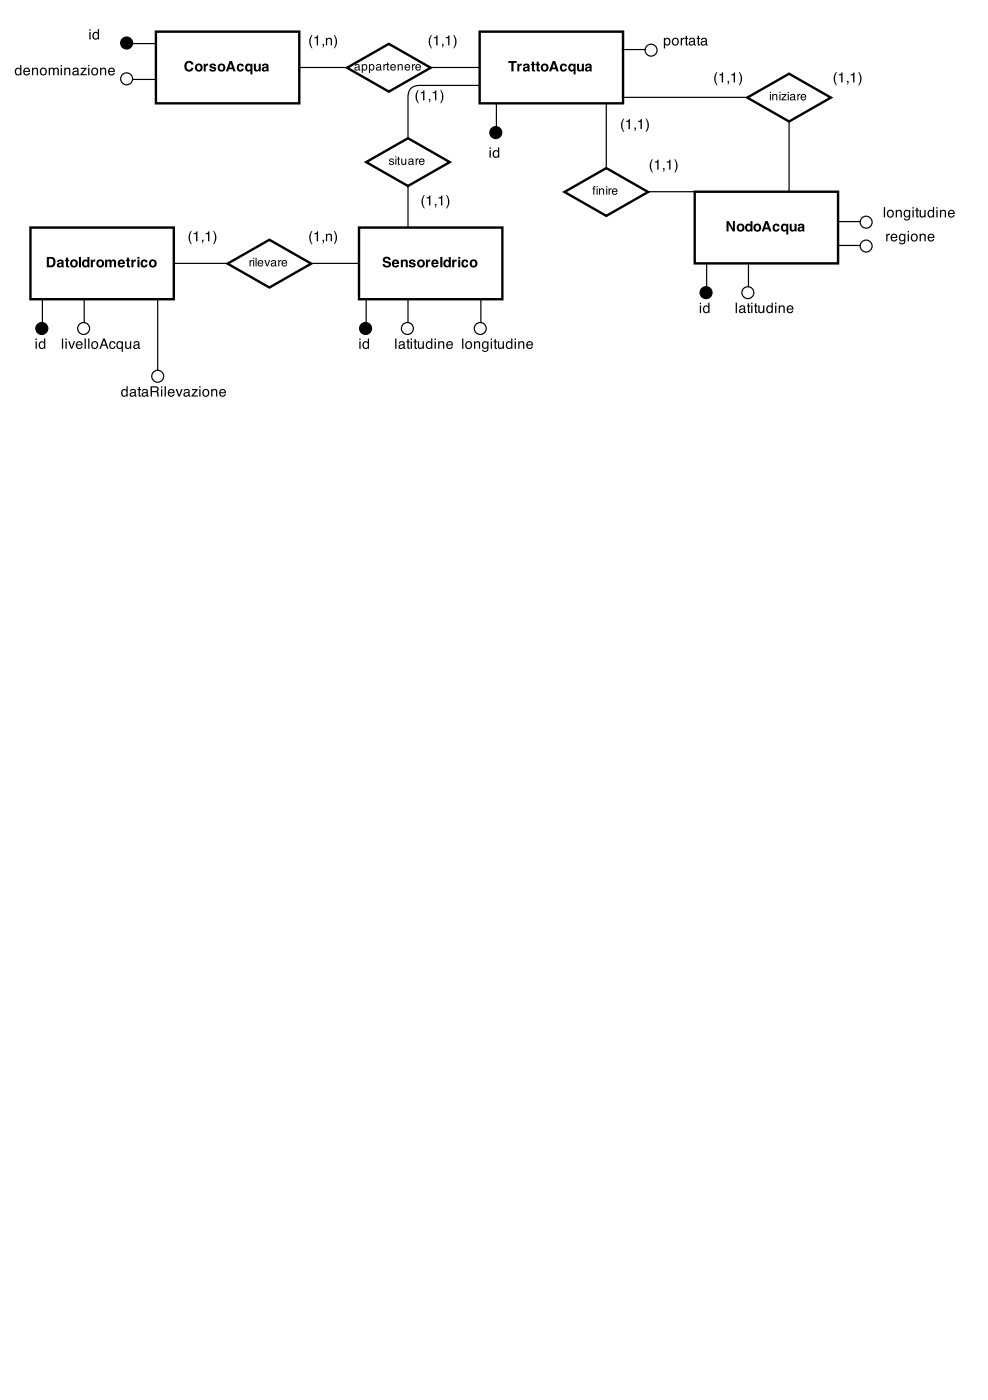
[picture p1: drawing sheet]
<svg xmlns="http://www.w3.org/2000/svg" width="160mm" height="226mm" viewBox="0 0 160 226" stroke-linecap="round" stroke-linejoin="round" font-family="sans-serif">
<path d="M25.2 5.1h23.2v11.6h-23.2z" fill="none" stroke="#000" stroke-width=".39"/>
<path d="M30 10.1a.74 .74 0 0 1 1.3 .3h-.3a.42 .42 0 0 0-.6-.2 .42 .42 0 0 0-.2 .5 .41 .41 0 0 0 .2 .6 .41 .41 0 0 0 .6-.3h.3a.78 .78 0 0 1-1 .5 .78 .78 0 0 1-.5-1zM31.9 10.6a.34 .34 0 0 0 0 .6 .34 .34 0 0 0 .5-.1v-.5l-.2-.1zM31.5 10.9a.66 .66 0 0 1 1.3 0 .66 .66 0 0 1-1.3 0zM32.9 10.3h.4v.2l.4-.2v.3a.33 .33 0 0 0-.4 .4v.5h-.4zM34 10.4l.4-.1a.45 .45 0 0 1 .5 .4h-.3a.2 .2 0 0 0-.2-.2 .2 .2 0 0 0-.2 .2 .63 .63 0 0 1 .7 .6 .62 .62 0 0 1-1.1-.1h.4a.24 .24 0 0 0 .2 .1 .24 .24 0 0 0 .2-.1 .63 .63 0 0 1-.7-.7zM35.6 10.6a.34 .34 0 0 0 0 .6 .34 .34 0 0 0 .5-.1l-.1-.5-.2-.1zM35.2 10.9a.66 .66 0 0 1 1.3 0 .66 .66 0 0 1-1.3 0zM37.3 10.3l-.2 .6h.4zM37.1 9.9h.4l.6 1.6h-.4l-.1-.3h-.6l-.1 .3h-.4zM38.4 10.5l.5-.2a.48 .48 0 0 1 .5 .5l-.3-.1a.34 .34 0 0 0-.5 .1 .34 .34 0 0 0 .1 .5h.3l.1-.2h.3a.61 .61 0 0 1-.8 .4 .61 .61 0 0 1-.2-.9zM40 10.7a.33 .33 0 0 0 0 .4 .33 .33 0 0 0 .5 .1 .34 .34 0 0 0 0-.5 .34 .34 0 0 0-.5 0zM39.8 10.5l.4-.2 .3 .2v-.2h.3v1.7h-.3v-.6a.54 .54 0 0 1-.7 .1 .54 .54 0 0 1-.1-.7zM41.1 10.3h.3v.8l.2 .2 .2-.2v-.8h.4v1.2h-.3l-.1-.1a.44 .44 0 0 1-.5 .1 .44 .44 0 0 1-.2-.4zM42.7 11.1v.2a.23 .23 0 0 0 .3 0 .23 .23 0 0 0 0-.3zM42.5 10.4l.4-.1a.42 .42 0 0 1 .5 .4l.1 .8h-.4v-.1a.42 .42 0 0 1-.5 .2 .42 .42 0 0 1-.2-.6 .42 .42 0 0 1 .5-.2l.2-.1a.2 .2 0 0 0-.2-.2 .2 .2 0 0 0-.2 .2h-.3z" fill-rule="evenodd" fill="#000"/>
<path d="M56.1 11l6.8-3.9 6.8 3.9-6.8 3.8z" fill="#fff"/>
<path d="M56.1 11l6.8-3.9 6.8 3.9-6.8 3.8z" fill="none" stroke="#000" stroke-width=".39"/>
<g fill="#000">
<path d="M2.7 11.2a.42 .42 0 0 0-.1 .6 .42 .42 0 0 0 .6 .1l.1-.3a.35 .35 0 0 0-.5-.5zM2.6 11h.4l.3 .1v-.6h.2v1.7h-.2v-.2a.53 .53 0 0 1-.7 .1 .53 .53 0 0 1-.2-.7zM3.9 11.1a.56 .56 0 0 1 .7-.1 .56 .56 0 0 1 .3 .6h-.9a.35 .35 0 0 0 .2 .4 .35 .35 0 0 0 .4-.2h.2a.59 .59 0 0 1-.8 .4 .59 .59 0 0 1-.2-.9zM4.1 11.2l-.1 .3h.7l-.1-.2a.33 .33 0 0 0-.5-.1zM5.2 11h.2v.1a.43 .43 0 0 1 .5-.1 .43 .43 0 0 1 .3 .4v.8h-.2v-.8a.3 .3 0 0 0-.4-.3 .3 .3 0 0 0-.2 .4v.7h-.2zM6.7 11.2a.42 .42 0 0 0 0 .7 .42 .42 0 0 0 .6 0 .42 .42 0 0 0 0-.6 .42 .42 0 0 0-.6-.1zM6.6 11.1a.59 .59 0 0 1 .8 .1 .59 .59 0 0 1-.1 .8 .59 .59 0 0 1-.8-.1v-.5zM7.9 11h.2v.1a.4 .4 0 0 1 .7 0 .4 .4 0 0 1 .4-.1 .4 .4 0 0 1 .3 .4v.8h-.2v-1l-.2-.1-.3 .2v.9h-.2v-1l-.3-.1-.2 .2v.9h-.2zM9.8 11h.2v1.2h-.2zM9.8 10.5h.2v.2h-.2zM10.4 11h.2v.1a.43 .43 0 0 1 .5-.1 .43 .43 0 0 1 .3 .4v.8h-.2v-.8a.3 .3 0 0 0-.4-.3 .3 .3 0 0 0-.2 .4v.7h-.2zM11.9 11.8v.1a.31 .31 0 0 0 .4 .1 .31 .31 0 0 0 .2-.4zM11.9 11l.3-.1a.39 .39 0 0 1 .5 .4v.7h.1l-.1 .2a.34 .34 0 0 0-.5 0 .37 .37 0 0 1-.5-.3 .37 .37 0 0 1 .4-.4l.4-.1a.28 .28 0 0 0-.3-.3 .28 .28 0 0 0-.3 .2h-.2zM13.1 11h.9v.1l-.7 .9h.7v.2h-1v-.2l.7-.9h-.6zM14.3 11h.2v1.2h-.2zM14.3 10.5h.2v.2h-.2zM15 11.2a.42 .42 0 0 0 0 .7 .42 .42 0 0 0 .6 0 .42 .42 0 0 0 0-.6 .42 .42 0 0 0-.6-.1zM14.9 11.1a.59 .59 0 0 1 .8 .1 .59 .59 0 0 1 0 .8 .59 .59 0 0 1-.9-.1v-.5zM16.2 11h.2v.1a.43 .43 0 0 1 .5-.1 .43 .43 0 0 1 .3 .4v.8h-.2v-.8a.3 .3 0 0 0-.4-.3 .3 .3 0 0 0-.2 .4v.7h-.2zM17.6 11.1a.56 .56 0 0 1 .7-.1 .56 .56 0 0 1 .3 .6h-.9a.35 .35 0 0 0 .3 .4 .35 .35 0 0 0 .4-.2h.2a.59 .59 0 0 1-.9 .4 .59 .59 0 0 1-.2-.9zM17.8 11.2l-.1 .3h.7l-.1-.2a.33 .33 0 0 0-.5-.1z" fill-rule="evenodd"/>
<path d="M14.4 5.2h.3v1.2h-.3zM14.4 4.7h.3v.2h-.3zM15.3 5.4a.42 .42 0 0 0-.1 .6 .42 .42 0 0 0 .5 .1l.1-.3a.35 .35 0 0 0-.4-.5zM15.2 5.2h.4l.2 .1v-.6h.2v1.7h-.2v-.2a.53 .53 0 0 1-.7 .1 .53 .53 0 0 1-.1-.7z" fill-rule="evenodd"/>
<path d="M57.5 11v.1a.26 .26 0 0 0 .3 .2 .26 .26 0 0 0 .2-.4zM57.5 10.4h.4l.2 .1 .1 .7 .1 .2h-.2l-.1-.1a.34 .34 0 0 1-.6 .1 .34 .34 0 0 1 .2-.6l.4-.1a.23 .23 0 0 0-.2-.2 .23 .23 0 0 0-.3 .2h-.1zM58.8 10.6a.36 .36 0 0 0-.1 .4 .36 .36 0 0 0 .5 .2v-.5l-.1-.1zM58.5 10.4h.2v.1a.45 .45 0 0 1 .6 0 .45 .45 0 0 1 .1 .6 .39 .39 0 0 1-.3 .3 .39 .39 0 0 1-.4-.1v.5h-.2zM60 10.6a.36 .36 0 0 0-.2 .4 .36 .36 0 0 0 .5 .2l.1-.5-.1-.1zM59.7 10.4h.1v.1a.45 .45 0 0 1 .7 0 .45 .45 0 0 1 0 .6 .39 .39 0 0 1-.2 .3 .39 .39 0 0 1-.5-.1v.5h-.1zM61 11v.1a.26 .26 0 0 0 .3 .2 .26 .26 0 0 0 .1-.4zM61 10.4h.4l.2 .1v.7l.2 .2h-.2l-.1-.1a.34 .34 0 0 1-.6 .1 .34 .34 0 0 1 .2-.6l.4-.1a.23 .23 0 0 0-.2-.2 .23 .23 0 0 0-.3 .2h-.1zM62 10.4h.2v.2l.3-.2v.1l-.3 .2v.7h-.2zM62.6 10.1h.2v.3h.2v.1h-.2v.7l.2 .1v.1l-.4-.1v-.8h-.1v-.1h.1zM63.2 10.5a.46 .46 0 0 1 .6-.1 .46 .46 0 0 1 .2 .5h-.7a.29 .29 0 0 0 .2 .4 .29 .29 0 0 0 .4-.2h.1a.51 .51 0 0 1-.8 .2 .51 .51 0 0 1 0-.8zM63.4 10.6l-.1 .2h.6l-.2-.3zM64.3 10.4h.2v.1a.36 .36 0 0 1 .4-.1 .36 .36 0 0 1 .3 .3v.7h-.2v-.6a.25 .25 0 0 0-.3-.3 .25 .25 0 0 0-.2 .4v.5h-.2zM65.6 10.5a.46 .46 0 0 1 .5-.1 .46 .46 0 0 1 .3 .5h-.8a.29 .29 0 0 0 .2 .4 .29 .29 0 0 0 .4-.2h.1a.51 .51 0 0 1-.8 .2 .51 .51 0 0 1 .1-.8zM65.7 10.6l-.1 .2h.6l-.2-.3zM66.7 10.4h.1v.2l.3-.2v.1l-.3 .2v.7h-.1zM67.3 10.5a.46 .46 0 0 1 .6-.1 .46 .46 0 0 1 .2 .5h-.7a.29 .29 0 0 0 .2 .4 .29 .29 0 0 0 .3-.2h.2a.51 .51 0 0 1-.8 .2 .51 .51 0 0 1 0-.8zM67.4 10.6v.2h.5l-.1-.3z" fill-rule="evenodd"/>
</g>
<circle cx="20.5" cy="7" r=".97" fill="#000"/>
<g fill="none" stroke="#000" stroke-width=".19">
<path d="M21.4 7.1h3.8"/>
<circle cx="20.5" cy="7" r=".97"/>
</g>
<circle cx="20.5" cy="12.8" r=".97" fill="#fff"/>
<g fill="none" stroke="#000" stroke-width=".19">
<path d="M21.4 12.9h3.8M48.4 10.9h7.7"/>
<circle cx="20.5" cy="12.8" r=".97"/>
</g>
<path d="M77.6 5.1h23.2v11.6h-23.2z" fill="#fff"/>
<path d="M77.6 5.1h23.2v11.6h-23.2z" fill="none" stroke="#000" stroke-width=".39"/>
<g fill="#000">
<path d="M82.2 9.9h1.4v.3h-.5v1.3h-.4v-1.3h-.5zM83.7 10.3h.3v.2l.4-.2v.3a.33 .33 0 0 0-.4 .4v.5h-.3zM85 11.1l-.1 .2a.23 .23 0 0 0 .3 0 .23 .23 0 0 0 .1-.3zM84.7 10.4l.4-.1a.42 .42 0 0 1 .5 .4l.1 .8h-.3l-.1-.1a.42 .42 0 0 1-.5 .2 .42 .42 0 0 1-.2-.6 .42 .42 0 0 1 .5-.2l.2-.1a.2 .2 0 0 0-.2-.2 .2 .2 0 0 0-.2 .2h-.3zM86 10h.4v.3h.2v.3h-.2v.7h.2v.3l-.4-.1-.1-.1-.1-.8h-.1v-.3h.1zM86.8 10h.3v.3h.2v.3h-.2v.7h.2v.3l-.3-.1-.2-.1v-.8h-.2v-.3h.2zM87.9 10.6a.34 .34 0 0 0-.1 .6 .34 .34 0 0 0 .6-.1l-.1-.5-.2-.1zM87.5 10.9a.66 .66 0 0 1 1.3 0 .66 .66 0 0 1-1.3 0zM89.6 10.3l-.2 .6h.4zM89.4 9.9h.4l.6 1.6h-.4l-.1-.3h-.6l-.1 .3h-.4zM90.7 10.5l.4-.2a.48 .48 0 0 1 .6 .5l-.3-.1a.34 .34 0 0 0-.5 .1 .34 .34 0 0 0 .1 .5h.2l.2-.2h.3a.61 .61 0 0 1-.9 .4 .61 .61 0 0 1-.2-.9zM92.3 10.7a.33 .33 0 0 0 0 .4 .33 .33 0 0 0 .4 .1 .34 .34 0 0 0 .1-.5 .34 .34 0 0 0-.5 0zM92.1 10.5l.3-.2 .4 .2v-.2h.3v1.7h-.3v-.6a.54 .54 0 0 1-.7 .1 .54 .54 0 0 1-.2-.7zM93.3 10.3h.4v.8l.2 .2 .2-.2v-.8h.3v1.2h-.3v-.1a.44 .44 0 0 1-.5 .1 .44 .44 0 0 1-.3-.4zM95 11.1l-.1 .2a.23 .23 0 0 0 .4 0 .23 .23 0 0 0 0-.3zM94.7 10.4l.5-.1a.42 .42 0 0 1 .5 .4l.1 .8h-.4v-.1a.42 .42 0 0 1-.6 .2 .42 .42 0 0 1-.2-.6 .42 .42 0 0 1 .6-.2l.2-.1a.2 .2 0 0 0-.2-.2 .2 .2 0 0 0-.2 .2h-.4z" fill-rule="evenodd"/>
<path d="M107.7 6.3a.47 .47 0 0 0-.1 .6 .47 .47 0 0 0 .4 .3 .46 .46 0 0 0 .2-.6 .46 .46 0 0 0-.5-.3zM107.4 6.1h.2v.2a.54 .54 0 0 1 .7-.1 .54 .54 0 0 1 .1 .7 .47 .47 0 0 1-.3 .5 .47 .47 0 0 1-.5-.2v.6h-.2zM109 6.4a.42 .42 0 0 0-.1 .6 .42 .42 0 0 0 .6 .1 .42 .42 0 0 0 .1-.6 .42 .42 0 0 0-.6-.1zM108.8 6.3a.59 .59 0 0 1 .9 .1 .59 .59 0 0 1-.1 .8 .59 .59 0 0 1-.9-.1v-.5zM110.1 6.1h.2v.2l.4-.2v.2l-.4 .2v.8h-.2zM110.9 5.8h.2v.3h.2v.2h-.2v.8l.2 .1v.1h-.3l-.1-.1v-.9h-.1v-.2h.1zM111.6 6.9v.1a.31 .31 0 0 0 .4 .2 .31 .31 0 0 0 .2-.5zM111.6 6.2l.3-.1a.39 .39 0 0 1 .5 .3v.8h.1l-.1 .2a.34 .34 0 0 0-.5 0 .37 .37 0 0 1-.5-.3 .37 .37 0 0 1 .4-.5l.4-.1a.28 .28 0 0 0-.3-.2 .28 .28 0 0 0-.2 .2h-.2zM112.8 5.8h.3v.3h.1v.2h-.1v.8l.1 .1v.1h-.2l-.1-.1-.1-.9h-.1v-.2h.1zM113.6 6.9l-.1 .1a.31 .31 0 0 0 .5 .2 .31 .31 0 0 0 .1-.5zM113.5 6.2l.4-.1a.39 .39 0 0 1 .4 .3v.8h.2l-.1 .2a.34 .34 0 0 0-.6 0 .37 .37 0 0 1-.5-.3 .37 .37 0 0 1 .4-.5l.4-.1a.28 .28 0 0 0-.2-.2 .28 .28 0 0 0-.3 .2h-.2z" fill-rule="evenodd"/>
<path d="M79.2 24.3h.2v1.2h-.2zM79.2 23.8h.2v.3h-.2zM80 24.6a.42 .42 0 0 0-.1 .6 .42 .42 0 0 0 .6 .1l.1-.4a.35 .35 0 0 0-.5-.4zM79.9 24.4l.4-.1 .3 .2v-.7h.2v1.7h-.2v-.2a.53 .53 0 0 1-.7 .1 .53 .53 0 0 1-.2-.6z" fill-rule="evenodd"/>
</g>
<circle cx="80.2" cy="21.4" r=".97" fill="#000"/>
<g fill="none" stroke="#000" stroke-width=".19">
<path d="M80.3 16.7v3.9"/>
<circle cx="80.2" cy="21.4" r=".97"/>
</g>
<circle cx="105.3" cy="8.1" r=".97" fill="#fff"/>
<g fill="none" stroke="#000" stroke-width=".19">
<path d="M69.7 10.9h7.9M100.6 8h3.8"/>
<circle cx="105.3" cy="8.1" r=".97"/>
</g>
<path d="M112.4 31h23.2v11.6h-23.2z" fill="#fff"/>
<path d="M112.4 31h23.2v11.6h-23.2z" fill="none" stroke="#000" stroke-width=".39"/>
<g fill="#000">
<path d="M117.5 35.8h.4l.6 1.1v-1.1h.4v1.6h-.4l-.7-1.1v1.1h-.3zM119.6 36.5a.34 .34 0 0 0-.1 .6 .34 .34 0 0 0 .6-.1l-.1-.5-.2-.1zM119.2 36.8a.66 .66 0 0 1 1.3 0 .66 .66 0 0 1-1.3 0zM120.7 36.4l.3-.2 .4 .2v-.6h.3v1.6h-.3v-.1a.53 .53 0 0 1-.7 .1 .53 .53 0 0 1-.2-.7zM120.9 36.6a.32 .32 0 0 0 0 .5 .32 .32 0 0 0 .5-.1l-.1-.5zM122.3 36.5a.34 .34 0 0 0-.1 .6 .34 .34 0 0 0 .6-.1l-.1-.5-.2-.1zM121.9 36.8a.66 .66 0 0 1 1.3 0 .66 .66 0 0 1-1.3 0zM124 36.2l-.2 .6h.4zM123.8 35.8h.4l.6 1.6h-.4l-.1-.3h-.6l-.1 .3h-.4zM125.1 36.4l.4-.2a.48 .48 0 0 1 .6 .4h-.3a.34 .34 0 0 0-.5 .1 .34 .34 0 0 0 .1 .5h.2l.2-.2h.3a.61 .61 0 0 1-.9 .4 .61 .61 0 0 1-.2-.9zM126.7 36.6a.33 .33 0 0 0 0 .4 .33 .33 0 0 0 .4 .1 .34 .34 0 0 0 0-.5 .34 .34 0 0 0-.4 0zM126.5 36.4l.3-.2 .4 .2v-.2h.3v1.7h-.3v-.6a.54 .54 0 0 1-.7 .1 .54 .54 0 0 1-.2-.7zM127.7 36.2h.4v.8l.2 .2 .2-.2v-.8h.3v1.2h-.3v-.1a.44 .44 0 0 1-.5 .1 .44 .44 0 0 1-.3-.5zM129.4 37l-.1 .2a.23 .23 0 0 0 .4 0 .23 .23 0 0 0 0-.3zM129.1 36.3l.5-.1a.42 .42 0 0 1 .5 .4l.1 .8h-.4v-.1a.42 .42 0 0 1-.6 .2 .42 .42 0 0 1-.2-.6 .42 .42 0 0 1 .6-.2l.2-.1a.2 .2 0 0 0-.2-.2 .2 .2 0 0 0-.2 .2h-.4z" fill-rule="evenodd"/>
<path d="M113.2 49.4h.2v1.2h-.2zM113.2 49h.2v.2h-.2zM114 49.7a.42 .42 0 0 0-.1 .6 .42 .42 0 0 0 .6 .1l.1-.4a.35 .35 0 0 0-.5-.4zM113.9 49.5l.4-.1 .3 .2v-.6h.2v1.6h-.2v-.1a.53 .53 0 0 1-.7 .1 .53 .53 0 0 1-.2-.7z" fill-rule="evenodd"/>
</g>
<circle cx="114.2" cy="47.3" r=".97" fill="#000"/>
<g fill="none" stroke="#000" stroke-width=".19">
<path d="M114.3 42.6v3.9"/>
<circle cx="114.2" cy="47.3" r=".97"/>
</g>
<circle cx="121" cy="47.3" r=".97" fill="#fff"/>
<g fill="none" stroke="#000" stroke-width=".19">
<path d="M121.1 42.6v3.9"/>
<circle cx="121" cy="47.3" r=".97"/>
</g>
<g fill="#000">
<path d="M143 33.5h.2v1.7h-.2zM143.7 34.2a.42 .42 0 0 0 0 .6 .42 .42 0 0 0 .6 .1 .42 .42 0 0 0 0-.6 .42 .42 0 0 0-.6-.1zM143.6 34.1a.59 .59 0 0 1 .8 .1 .59 .59 0 0 1 0 .8 .59 .59 0 0 1-.9-.1v-.5zM144.9 34h.2v.1a.43 .43 0 0 1 .5-.1 .43 .43 0 0 1 .3 .4v.8h-.2v-.8a.3 .3 0 0 0-.4-.3 .3 .3 0 0 0-.2 .4v.7h-.2zM146.3 34.1l.4-.2 .3 .2v-.1h.2v1.1a.53 .53 0 0 1-.4 .6 .53 .53 0 0 1-.6-.4l.5 .2a.38 .38 0 0 0 .3-.5 .53 .53 0 0 1-.7 .1 .53 .53 0 0 1-.1-.7zM146.5 34.2a.44 .44 0 0 0-.1 .5 .44 .44 0 0 0 .5 .3 .44 .44 0 0 0 .1-.6 .44 .44 0 0 0-.5-.2zM147.6 34h.2v1.2h-.2zM147.6 33.5h.2v.2h-.2zM148.2 33.6h.2v.4h.2v.1h-.2v.8l.2 .1v.2h-.3l-.1-.2v-.9h-.2v-.1h.2zM148.7 34h.3v.8l.2 .2a.39 .39 0 0 0 .3-.4v-.6h.2v1.2h-.2v-.2a.42 .42 0 0 1-.4 .2 .42 .42 0 0 1-.4-.4zM150.3 34.2a.42 .42 0 0 0-.1 .6 .42 .42 0 0 0 .6 .1l.1-.3a.35 .35 0 0 0-.5-.5zM150.3 34l.4-.1 .2 .2v-.6h.2v1.7h-.2v-.2a.53 .53 0 0 1-.7 .1 .53 .53 0 0 1-.2-.7zM151.5 34h.2v1.2h-.2zM151.5 33.5h.2v.2h-.2zM152 34h.2v.1a.43 .43 0 0 1 .5-.1 .43 .43 0 0 1 .3 .4v.8h-.2v-.8a.3 .3 0 0 0-.3-.3 .3 .3 0 0 0-.3 .4v.7h-.2zM153.5 34.1a.56 .56 0 0 1 .7-.1 .56 .56 0 0 1 .2 .6h-.9a.35 .35 0 0 0 .3 .4 .35 .35 0 0 0 .4-.2h.2a.59 .59 0 0 1-.8 .3 .59 .59 0 0 1-.2-.9zM153.6 34.2l-.1 .3h.7v-.2a.33 .33 0 0 0-.6-.1z" fill-rule="evenodd"/>
<path d="M119 49h.2v1.6h-.2zM119.8 50.2l-.1 .1a.31 .31 0 0 0 .4 .2 .31 .31 0 0 0 .2-.5zM119.7 49.5l.3-.1a.39 .39 0 0 1 .5 .3v.7l.2 .1-.1 .2a.34 .34 0 0 0-.6 0 .37 .37 0 0 1-.5-.3 .37 .37 0 0 1 .4-.5l.4-.1a.28 .28 0 0 0-.2-.3 .28 .28 0 0 0-.3 .3h-.2zM121 49.1h.2v.3h.2v.2h-.2v.8l.2 .1v.1h-.3l-.1-.1v-.9h-.2v-.2h.2zM121.5 49.4h.2v1.2h-.2zM121.5 49h.2v.2h-.2zM122.1 49.1h.2v.3h.2v.2h-.2v.8l.2 .1v.1h-.3l-.1-.1v-.9h-.1v-.2h.1zM122.7 49.4h.2v.9l.2 .2a.39 .39 0 0 0 .3-.5v-.6h.2v1.2h-.2v-.2a.42 .42 0 0 1-.4 .2 .42 .42 0 0 1-.3-.4zM124.2 49.7a.42 .42 0 0 0-.1 .6 .42 .42 0 0 0 .6 .1l.1-.4a.35 .35 0 0 0-.4-.4zM124.2 49.5l.4-.1 .2 .2v-.6h.2v1.6h-.2v-.1a.53 .53 0 0 1-.7 .1 .53 .53 0 0 1-.2-.7zM125.4 49.4h.2v1.2h-.2zM125.4 49h.2v.2h-.2zM125.9 49.4h.2v.2a.43 .43 0 0 1 .5-.2 .43 .43 0 0 1 .3 .5v.7h-.2v-.7a.3 .3 0 0 0-.3-.3 .3 .3 0 0 0-.2 .4v.6h-.3zM127.4 49.6a.56 .56 0 0 1 .7-.1 .56 .56 0 0 1 .2 .6h-.8a.35 .35 0 0 0 .2 .4 .35 .35 0 0 0 .4-.3h.2a.59 .59 0 0 1-.8 .4 .59 .59 0 0 1-.2-.9zM127.6 49.7l-.1 .2h.6v-.2a.33 .33 0 0 0-.5 0z" fill-rule="evenodd"/>
</g>
<circle cx="140.1" cy="35.9" r=".97" fill="#fff"/>
<g fill="none" stroke="#000" stroke-width=".19">
<path d="M135.4 35.8h3.8"/>
<circle cx="140.1" cy="35.9" r=".97"/>
</g>
<path d="M143.3 37.8h.2v.2l.4-.2v.2l-.3 .2-.1 .8h-.2zM144.2 38a.56 .56 0 0 1 .7-.1 .56 .56 0 0 1 .3 .6h-.9a.35 .35 0 0 0 .2 .4 .35 .35 0 0 0 .4-.2h.2a.59 .59 0 0 1-.8 .3 .59 .59 0 0 1-.2-.9zM144.4 38.1l-.1 .2h.6v-.2a.33 .33 0 0 0-.5 0zM145.5 38l.4-.2 .4 .2v-.2h.1v1.1a.53 .53 0 0 1-.3 .6 .53 .53 0 0 1-.7-.3l.5 .2a.38 .38 0 0 0 .4-.5 .53 .53 0 0 1-.7 0 .53 .53 0 0 1-.2-.6zM145.7 38a.44 .44 0 0 0-.1 .6 .44 .44 0 0 0 .5 .2 .44 .44 0 0 0 .2-.5 .44 .44 0 0 0-.6-.3zM146.8 37.8h.2v1.2h-.2zM146.8 37.4h.2v.2h-.2zM147.6 38.1a.42 .42 0 0 0-.1 .6 .42 .42 0 0 0 .7 0 .42 .42 0 0 0 0-.5 .42 .42 0 0 0-.6-.1zM147.5 38a.59 .59 0 0 1 .8 0 .59 .59 0 0 1-.1 .9 .59 .59 0 0 1-.8-.1l-.1-.5zM148.7 37.8h.2v.2a.43 .43 0 0 1 .5-.2 .43 .43 0 0 1 .3 .5v.7h-.2v-.7a.3 .3 0 0 0-.3-.3 .3 .3 0 0 0-.2 .4v.6h-.3zM150.2 38a.56 .56 0 0 1 .7-.1 .56 .56 0 0 1 .2 .6h-.8a.35 .35 0 0 0 .2 .4 .35 .35 0 0 0 .4-.2h.2a.59 .59 0 0 1-.8 .3 .59 .59 0 0 1-.2-.9zM150.4 38.1l-.1 .2h.6v-.2a.33 .33 0 0 0-.5 0z" fill-rule="evenodd" fill="#000"/>
<circle cx="140.1" cy="39.8" r=".97" fill="#fff"/>
<g fill="none" stroke="#000" stroke-width=".19">
<path d="M135.4 39.7h3.8"/>
<circle cx="140.1" cy="39.8" r=".97"/>
</g>
<g fill="#000">
<path d="M50.4 5.7h.1a2.03 2.03 0 0 0 0 2.1 1.18 1.18 0 0 1-.5-1.1l.1-.5zM50.9 6l.5-.3v1.6h-.2v-1.1h-.3zM52.2 7.1h.2v.5l-.2 .1 .1-.3-.1-.1zM52.7 6.1h.2v.2a.43 .43 0 0 1 .5-.2 .43 .43 0 0 1 .3 .5v.7h-.2v-.7a.3 .3 0 0 0-.4-.3 .3 .3 0 0 0-.2 .4v.6h-.2zM54 5.7a1.19 1.19 0 0 1 .5 1l-.1 .7-.3 .4h-.1a2.03 2.03 0 0 0 0-2.1z" fill-rule="evenodd"/>
<path d="M69.7 5.7h.2a2.03 2.03 0 0 0 0 2.1 1.18 1.18 0 0 1-.6-1.1l.1-.5zM70.2 6l.6-.3v1.6h-.2v-1.1h-.4zM71.5 7.1h.2v.5l-.2 .1 .1-.3-.1-.1zM72.1 6l.6-.3v1.6h-.2v-1.1h-.4zM73.3 5.7a1.19 1.19 0 0 1 .5 1l-.1 .7-.2 .4h-.2a2.03 2.03 0 0 0 0-2.1z" fill-rule="evenodd"/>
</g>
<path d="M120.9 15.8l6.7-3.9 6.8 3.9-6.8 3.9z" fill="#fff"/>
<path d="M120.9 15.8l6.7-3.9 6.8 3.9-6.8 3.9z" fill="none" stroke="#000" stroke-width=".39"/>
<g fill="#000">
<path d="M115.9 11.6h.1a2.03 2.03 0 0 0 .1 2.2 1.18 1.18 0 0 1-.6-1.1l.1-.6zM116.4 12l.6-.3v1.6h-.3v-1.1h-.3zM117.7 13.1h.2v.5l-.2 .1 .1-.3-.1-.1zM118.3 12l.6-.3v1.6h-.2v-1.1h-.4zM119.5 11.6a1.19 1.19 0 0 1 .5 1.1l-.1 .7-.3 .4h-.1a2.03 2.03 0 0 0 0-2.2z" fill-rule="evenodd"/>
<path d="M124.5 15.2h.2v1h-.2zM124.5 14.8h.2v.2h-.2zM124.9 15.2h.2v.2a.36 .36 0 0 1 .4-.2 .36 .36 0 0 1 .2 .4v.6h-.1v-.6a.25 .25 0 0 0-.3-.2 .25 .25 0 0 0-.2 .3v.5h-.2zM126.1 15.2h.1v1h-.1zM126.1 14.8h.1v.2h-.1zM126.4 15.2h.8l-.6 .9h.6v.1h-.8l.6-.8h-.6zM127.4 15.2h.2v1h-.2zM127.4 14.8h.2v.2h-.2zM128 15.9l-.1 .1a.26 .26 0 0 0 .4 .1 .26 .26 0 0 0 .1-.4zM127.9 15.3l.5-.1 .2 .1v.8l.1 .1h-.2l-.1-.1a.34 .34 0 0 1-.5 .1 .34 .34 0 0 1 .2-.6h.3a.23 .23 0 0 0-.2-.3 .23 .23 0 0 0-.2 .2h-.2zM129 15.2h.1v.2l.4-.2v.2l-.3 .1-.1 .7h-.1zM129.6 15.3a.46 .46 0 0 1 .6-.1 .46 .46 0 0 1 .2 .6h-.7a.29 .29 0 0 0 .2 .3 .29 .29 0 0 0 .3-.2l.2 .1a.51 .51 0 0 1-.8 .2 .51 .51 0 0 1 0-.9zM129.8 15.4l-.1 .2h.5l-.1-.2z" fill-rule="evenodd"/>
<path d="M135.2 11.6h.2a2.03 2.03 0 0 0 0 2.2 1.18 1.18 0 0 1-.6-1.1l.2-.6zM135.7 12l.6-.3v1.6h-.2v-1.1h-.4zM137 13.1h.2v.5l-.2 .1 .1-.3-.1-.1zM137.6 12l.6-.3v1.6h-.2v-1.1h-.4zM138.8 11.6a1.19 1.19 0 0 1 .6 1.1l-.2 .7-.2 .4h-.2a2.03 2.03 0 0 0 0-2.2z" fill-rule="evenodd"/>
</g>
<path d="M100.6 15.7h20.3M127.6 19.6v11.4" fill="none" stroke="#000" stroke-width=".19"/>
<path d="M91.3 31.1l6.8-3.9 6.7 3.9-6.7 3.8z" fill="#fff"/>
<path d="M91.3 31.1l6.8-3.9 6.7 3.9-6.7 3.8z" fill="none" stroke="#000" stroke-width=".39"/>
<g fill="#000">
<path d="M100.8 19.2h.2a2.03 2.03 0 0 0 0 2.1 1.18 1.18 0 0 1-.5-1l.1-.6zM101.3 19.6l.6-.3v1.6h-.2v-1.2h-.4zM102.6 20.6h.3l-.1 .5-.2 .1 .1-.3h-.1zM103.2 19.6l.6-.3v1.6h-.2v-1.2h-.4zM104.4 19.2a1.19 1.19 0 0 1 .6 1l-.2 .8-.2 .3h-.2a2.03 2.03 0 0 0 0-2.1z" fill-rule="evenodd"/>
<path d="M96 30.2l.3-.1v.1l-.2 .2 .2 .2h-.2v.9h-.1v-.9h-.2v-.1h.2zM96.5 30.5h.2v1h-.2zM96.5 30.1h.2v.2h-.2zM96.9 30.5h.2v.1a.36 .36 0 0 1 .4-.1 .36 .36 0 0 1 .2 .3v.7h-.2v-.6a.25 .25 0 0 0-.3-.3 .25 .25 0 0 0-.1 .4v.5h-.2zM98 30.5h.2v1h-.2zM98 30.1h.2v.2h-.2zM98.4 30.5h.2v.2l.3-.2v.1l-.3 .2v.7h-.2zM99.1 30.6a.46 .46 0 0 1 .6-.1 .46 .46 0 0 1 .2 .5h-.8a.29 .29 0 0 0 .3 .4 .29 .29 0 0 0 .3-.2h.2a.51 .51 0 0 1-.8 .2 .51 .51 0 0 1 0-.8zM99.2 30.7l-.1 .2h.6l-.1-.3z" fill-rule="evenodd"/>
<path d="M105.5 25.7h.1a2.03 2.03 0 0 0 0 2.2 1.18 1.18 0 0 1-.5-1.1l.1-.6zM105.9 26.1l.6-.3v1.6h-.2v-1.1h-.4zM107.2 27.2h.3l-.1 .5-.2 .1 .2-.3-.2-.1zM107.9 26.1l.6-.3v1.6h-.3v-1.1h-.3zM109.1 25.7a1.19 1.19 0 0 1 .5 1.1l-.2 .7-.2 .4h-.1a2.03 2.03 0 0 0 0-2.2z" fill-rule="evenodd"/>
</g>
<path d="M98.1 16.7v10.5M104.8 31h7.6" fill="none" stroke="#000" stroke-width=".19"/>
<path d="M58.1 36.8h23.2v11.6h-23.2z" fill="#fff"/>
<path d="M58.1 36.8h23.2v11.6h-23.2z" fill="none" stroke="#000" stroke-width=".39"/>
<g fill="#000">
<path d="M58.1 55.2h.2v1.2h-.2zM58.1 54.8h.2v.2h-.2zM58.9 55.5a.42 .42 0 0 0-.1 .6 .42 .42 0 0 0 .6 .1l.1-.4a.35 .35 0 0 0-.5-.4zM58.9 55.3l.4-.1 .2 .2v-.6h.2v1.6h-.2v-.1a.53 .53 0 0 1-.7 .1 .53 .53 0 0 1-.2-.7z" fill-rule="evenodd"/>
<path d="M62.1 41.7a.69 .69 0 0 1 1.1 .4h-.3a.28 .28 0 0 0-.4-.3 .28 .28 0 0 0-.2 .3 .77 .77 0 0 1 .9 .8 .73 .73 0 0 1-.7 .4 .73 .73 0 0 1-.6-.6h.3a.35 .35 0 0 0 .4 .3 .35 .35 0 0 0 .3-.3l-.5-.2a.49 .49 0 0 1-.5-.3 .49 .49 0 0 1 .2-.5zM63.8 42.3l-.1 .2h.5l-.1-.2zM63.5 42.1a.6 .6 0 0 1 .8-.1 .6 .6 0 0 1 .3 .7h-.9l.2 .3 .6-.1a.64 .64 0 0 1-.9 .2 .64 .64 0 0 1-.1-1zM64.8 42h.4v.2a.43 .43 0 0 1 .4-.2 .43 .43 0 0 1 .4 .4v.8h-.4v-.8l-.2-.2-.2 .3v.7h-.4zM66.3 42.1l.4-.1a.45 .45 0 0 1 .5 .4h-.3a.2 .2 0 0 0-.2-.2 .2 .2 0 0 0-.2 .2 .63 .63 0 0 1 .7 .6 .62 .62 0 0 1-1.1-.2h.3a.24 .24 0 0 0 .3 .2 .24 .24 0 0 0 .2-.1 .63 .63 0 0 1-.7-.7zM67.9 42.3a.34 .34 0 0 0-.1 .6 .34 .34 0 0 0 .6-.1l-.1-.5-.2-.1zM67.5 42.6a.66 .66 0 0 1 1.3 0 .66 .66 0 0 1-1.3 0zM68.9 42h.3v.2l.4-.2v.3a.33 .33 0 0 0-.4 .3v.6h-.3zM70.2 42.3l-.1 .2h.5l-.2-.2zM69.9 42.1a.6 .6 0 0 1 .7-.1 .6 .6 0 0 1 .3 .7h-.8l.2 .3 .6-.1a.64 .64 0 0 1-.9 .2 .64 .64 0 0 1-.1-1zM71.2 41.6h.4v1.6h-.4zM71.9 42.2l.3-.2 .4 .2v-.6h.3v1.6h-.3v-.1a.53 .53 0 0 1-.7 .1 .53 .53 0 0 1-.2-.7zM72.1 42.4a.32 .32 0 0 0 0 .5 .32 .32 0 0 0 .5-.1l-.1-.5zM73.1 42h.4v.2l.4-.2v.3a.33 .33 0 0 0-.4 .3v.6h-.4zM74.1 41.6h.3v.3h-.3zM74.1 42h.3v1.2h-.3zM74.8 42.2l.4-.2a.48 .48 0 0 1 .6 .4h-.4a.34 .34 0 0 0-.5 .1 .34 .34 0 0 0 .2 .5h.2l.1-.2h.4a.61 .61 0 0 1-.9 .4 .61 .61 0 0 1-.2-.9zM76.4 42.3a.34 .34 0 0 0-.1 .6 .34 .34 0 0 0 .6-.1l-.1-.5-.2-.1zM76 42.6a.66 .66 0 0 1 1.3 0 .66 .66 0 0 1-1.3 0z" fill-rule="evenodd"/>
</g>
<circle cx="59.1" cy="53.1" r=".97" fill="#000"/>
<g fill="none" stroke="#000" stroke-width=".19">
<path d="M59.2 48.4v3.9"/>
<circle cx="59.1" cy="53.1" r=".97"/>
</g>
<circle cx="65.9" cy="53.1" r=".97" fill="#fff"/>
<g fill="none" stroke="#000" stroke-width=".19">
<path d="M66 48.4v3.9"/>
<circle cx="65.9" cy="53.1" r=".97"/>
</g>
<path d="M63.9 54.8h.2v1.6h-.2zM64.7 56v.1a.31 .31 0 0 0 .4 .2 .31 .31 0 0 0 .1-.5zM64.6 55.3l.4-.1a.39 .39 0 0 1 .5 .3v.7l.1 .1-.1 .2a.34 .34 0 0 0-.5 0 .37 .37 0 0 1-.6-.3 .37 .37 0 0 1 .4-.5l.4-.1a.28 .28 0 0 0-.2-.3 .28 .28 0 0 0-.3 .3h-.2zM65.9 54.9h.2v.3h.2v.2h-.2v.8l.2 .1v.1h-.3l-.1-.1v-.9h-.2v-.2h.2zM66.4 55.2h.2v1.2h-.2zM66.4 54.8h.2v.2h-.2zM67.1 54.9h.2v.3h.2v.2h-.2v.8l.2 .1v.1h-.3l-.1-.1v-.9h-.2v-.2h.2zM67.6 55.2h.2v.9l.2 .2a.39 .39 0 0 0 .4-.5v-.6h.2v1.2h-.2v-.2a.42 .42 0 0 1-.5 .2 .42 .42 0 0 1-.3-.4zM69.2 55.5a.42 .42 0 0 0-.1 .6 .42 .42 0 0 0 .6 .1v-.4a.35 .35 0 0 0-.4-.4zM69.1 55.3l.4-.1 .2 .2v-.6h.2v1.6h-.2v-.1a.53 .53 0 0 1-.7 .1 .53 .53 0 0 1-.1-.7zM70.3 55.2h.2v1.2h-.2zM70.3 54.8h.2v.2h-.2zM70.9 55.2h.2v.2a.43 .43 0 0 1 .5-.2 .43 .43 0 0 1 .3 .4v.8h-.2v-.7a.3 .3 0 0 0-.4-.3 .3 .3 0 0 0-.2 .4v.6h-.2zM72.3 55.4a.56 .56 0 0 1 .7-.1 .56 .56 0 0 1 .3 .6h-.9a.35 .35 0 0 0 .2 .4 .35 .35 0 0 0 .4-.3h.2a.59 .59 0 0 1-.8 .4 .59 .59 0 0 1-.2-.9zM72.5 55.5l-.1 .2h.7l-.1-.2a.33 .33 0 0 0-.5 0z" fill-rule="evenodd" fill="#000"/>
<circle cx="77.7" cy="53.1" r=".97" fill="#fff"/>
<g fill="none" stroke="#000" stroke-width=".19">
<path d="M77.8 48.4v3.9"/>
<circle cx="77.7" cy="53.1" r=".97"/>
</g>
<path d="M74.7 54.8h.2v1.6h-.2zM75.5 55.5a.42 .42 0 0 0 0 .6 .42 .42 0 0 0 .6 0 .42 .42 0 0 0 0-.6 .42 .42 0 0 0-.6 0zM75.4 55.4a.59 .59 0 0 1 .8 0 .59 .59 0 0 1-.1 .9 .59 .59 0 0 1-.8-.1v-.5zM76.7 55.2h.2v.2a.43 .43 0 0 1 .5-.2 .43 .43 0 0 1 .3 .4v.8h-.2v-.7a.3 .3 0 0 0-.4-.3 .3 .3 0 0 0-.2 .4v.6h-.2zM78.1 55.4l.4-.2 .3 .2v-.2h.2v1.1a.53 .53 0 0 1-.4 .6 .53 .53 0 0 1-.6-.3l.5 .2a.38 .38 0 0 0 .3-.5 .53 .53 0 0 1-.7 0 .53 .53 0 0 1-.1-.7zM78.3 55.4a.44 .44 0 0 0-.2 .6 .44 .44 0 0 0 .5 .2 .44 .44 0 0 0 .2-.5 .44 .44 0 0 0-.5-.3zM79.4 55.2h.2v1.2h-.2zM79.4 54.8h.2v.2h-.2zM80 54.9h.2v.3h.2v.2h-.2v.8l.2 .1v.1h-.3l-.1-.1v-.9h-.2v-.2h.2zM80.5 55.2h.2v.9l.3 .2a.39 .39 0 0 0 .3-.5v-.6h.2v1.2h-.2v-.2a.42 .42 0 0 1-.5 .2 .42 .42 0 0 1-.3-.4zM82.1 55.5a.42 .42 0 0 0-.1 .6 .42 .42 0 0 0 .6 .1l.1-.4a.35 .35 0 0 0-.5-.4zM82 55.3l.5-.1 .2 .2v-.6h.2v1.6h-.2v-.1a.53 .53 0 0 1-.7 .1 .53 .53 0 0 1-.2-.7zM83.2 55.2h.2v1.2h-.2zM83.2 54.8h.2v.2h-.2zM83.8 55.2h.2v.2a.43 .43 0 0 1 .5-.2 .43 .43 0 0 1 .3 .4v.8h-.2v-.7a.3 .3 0 0 0-.4-.3 .3 .3 0 0 0-.2 .4v.6h-.2zM85.3 55.4a.56 .56 0 0 1 .6-.1 .56 .56 0 0 1 .3 .6h-.9a.35 .35 0 0 0 .3 .4 .35 .35 0 0 0 .4-.3h.2a.59 .59 0 0 1-.8 .4 .59 .59 0 0 1-.2-.9zM85.4 55.5l-.1 .2h.7l-.1-.2a.33 .33 0 0 0-.5 0z" fill-rule="evenodd" fill="#000"/>
<path d="M59.2 26.2l6.8-3.8 6.8 3.8-6.8 3.9z" fill="#fff"/>
<path d="M59.2 26.2l6.8-3.8 6.8 3.8-6.8 3.9z" fill="none" stroke="#000" stroke-width=".39"/>
<g fill="#000">
<path d="M67.6 14.5h.1a2.03 2.03 0 0 0 0 2.2 1.18 1.18 0 0 1-.5-1.1l.1-.6zM68 14.9l.6-.3v1.6h-.2v-1.1h-.4zM69.4 16h.2v.5l-.2 .1 .1-.3-.1-.1zM70 14.9l.6-.3v1.6h-.2v-1.1h-.4zM71.2 14.5a1.19 1.19 0 0 1 .5 1.1l-.1 .7-.3 .4h-.1a2.03 2.03 0 0 0 0-2.2z" fill-rule="evenodd"/>
<path d="M63 25.7h.5l.2 .2h-.1a.21 .21 0 0 0-.3-.1 .21 .21 0 0 0-.2 .2h.1a.42 .42 0 0 1 .4 .6l-.1 .1a.42 .42 0 0 1-.6-.4h.2a.25 .25 0 0 0 .2 .3 .25 .25 0 0 0 .3-.3h-.1a.42 .42 0 0 1-.4-.2 .42 .42 0 0 1-.1-.4zM63.9 25.7h.2v1h-.2zM63.9 25.3h.2v.2h-.2zM64.4 25.4h.1v.3h.2v.1h-.2v.6l.2 .1v.2l-.3-.2v-.7h-.2v-.1h.2zM64.9 25.7h.2v.7l.2 .1 .2-.1v-.7h.2v1h-.1v-.2a.35 .35 0 0 1-.4 .2 .35 .35 0 0 1-.3-.4zM66.2 26.3v.1a.26 .26 0 0 0 .3 .1 .26 .26 0 0 0 .2-.3zM66.2 25.7l.4-.1 .2 .2 .1 .7 .1 .2h-.2l-.1-.2a.34 .34 0 0 1-.6 .1 .34 .34 0 0 1 .2-.5l.4-.1a.23 .23 0 0 0-.2-.2 .23 .23 0 0 0-.3 .2h-.1zM67.2 25.7h.2v.1l.3-.2v.2l-.3 .2v.7h-.2zM67.9 25.8a.46 .46 0 0 1 .5-.1 .46 .46 0 0 1 .3 .5h-.8a.29 .29 0 0 0 .2 .3 .29 .29 0 0 0 .4-.2l.1 .1a.51 .51 0 0 1-.7 .2 .51 .51 0 0 1 0-.8zM68 25.9l-.1 .2h.6l-.1-.3z" fill-rule="evenodd"/>
<path d="M68.6 31.5h.1a2.03 2.03 0 0 0 0 2.2 1.18 1.18 0 0 1-.5-1.1l.1-.6zM69 31.9l.6-.3v1.6h-.2v-1.1h-.4zM70.3 33h.3l-.1 .5-.2 .1 .2-.3-.2-.1zM70.9 31.9l.6-.3v1.6h-.2v-1.1h-.4zM72.2 31.5a1.19 1.19 0 0 1 .5 1.1l-.2 .7-.2 .4h-.1a2.03 2.03 0 0 0 0-2.2z" fill-rule="evenodd"/>
</g>
<path d="M77.6 13.8h-9.7a1.71 1.71 0 0 0-1.9 1.9v6.6M66 30v6.8" fill="none" stroke="#000" stroke-width=".19"/>
<path d="M4.9 36.8h23.2v11.6h-23.2z" fill="#fff"/>
<path d="M4.9 36.8h23.2v11.6h-23.2z" fill="none" stroke="#000" stroke-width=".39"/>
<g fill="#000">
<path d="M5.8 55.2h.2v1.2h-.2zM5.8 54.8h.2v.2h-.2zM6.6 55.5a.42 .42 0 0 0-.1 .6 .42 .42 0 0 0 .5 .1l.1-.4a.35 .35 0 0 0-.4-.4zM6.5 55.3l.4-.1 .2 .2v-.6h.2v1.6h-.2v-.1a.53 .53 0 0 1-.7 .1 .53 .53 0 0 1-.1-.7z" fill-rule="evenodd"/>
<path d="M7.9 41.9v1a.57 .57 0 0 0 .7-.5 .57 .57 0 0 0-.7-.5zM7.6 41.6h.7a.85 .85 0 0 1 .7 .8 .85 .85 0 0 1-.7 .8h-.7zM9.6 42.7l-.1 .3a.23 .23 0 0 0 .4 0 .23 .23 0 0 0 0-.3zM9.3 42.1l.5-.1a.42 .42 0 0 1 .5 .4l.1 .8h-.4v-.1a.42 .42 0 0 1-.6 .2 .42 .42 0 0 1-.2-.6 .42 .42 0 0 1 .6-.2l.1-.1a.2 .2 0 0 0-.1-.2 .2 .2 0 0 0-.3 .2h-.3zM10.7 41.7h.3v.3h.2v.2h-.2v.8h.2v.2h-.3l-.2-.1v-.9h-.2v-.2h.2zM11.7 42.3a.34 .34 0 0 0 0 .6 .34 .34 0 0 0 .5-.1v-.5l-.2-.1zM11.3 42.6a.66 .66 0 0 1 1.3 0 .66 .66 0 0 1-1.3 0zM12.8 41.6h.3v1.6h-.3zM13.4 42.2l.4-.2 .3 .2v-.6h.4v1.6h-.4v-.1a.53 .53 0 0 1-.7 .1 .53 .53 0 0 1-.1-.7zM13.7 42.4a.32 .32 0 0 0-.1 .5 .32 .32 0 0 0 .5-.1l-.1-.5zM14.7 42h.3v.2l.4-.2v.3a.33 .33 0 0 0-.4 .3v.6h-.3zM16 42.3a.34 .34 0 0 0 0 .6 .34 .34 0 0 0 .5-.1l-.1-.5-.2-.1zM15.6 42.6a.66 .66 0 0 1 1.3 0 .66 .66 0 0 1-1.3 0zM17 42h.3v.2a.39 .39 0 0 1 .7 0 .41 .41 0 0 1 .5-.2 .41 .41 0 0 1 .3 .5v.7h-.4v-.7a.2 .2 0 0 0-.2-.2 .2 .2 0 0 0-.1 .2v.7h-.4v-.7a.2 .2 0 0 0-.2-.2 .2 .2 0 0 0-.2 .2v.7h-.3zM19.4 42.3v.2h.5l-.2-.2zM19.2 42.1a.6 .6 0 0 1 .7-.1 .6 .6 0 0 1 .3 .7h-.8l.2 .3 .6-.1a.64 .64 0 0 1-1 .2 .64 .64 0 0 1 0-1zM20.5 41.7h.4v.3h.2v.2h-.2v.8h.2v.2h-.4l-.2-.1v-.9h-.1v-.2h.1zM21.3 42h.3v.2l.4-.2v.3a.33 .33 0 0 0-.4 .3v.6h-.3zM22.2 41.6h.4v.3h-.4zM22.2 42h.4v1.2h-.4zM22.9 42.2l.4-.2a.48 .48 0 0 1 .6 .4h-.4a.34 .34 0 0 0-.5 .1 .34 .34 0 0 0 .2 .5h.2l.1-.2h.4a.61 .61 0 0 1-.9 .4 .61 .61 0 0 1-.2-.9zM24.5 42.3a.34 .34 0 0 0 0 .6 .34 .34 0 0 0 .5-.1l-.1-.5-.2-.1zM24.1 42.6a.66 .66 0 0 1 1.3 0 .66 .66 0 0 1-1.3 0z" fill-rule="evenodd"/>
</g>
<circle cx="6.8" cy="53.1" r=".97" fill="#000"/>
<g fill="none" stroke="#000" stroke-width=".19">
<path d="M6.9 48.4v3.9"/>
<circle cx="6.8" cy="53.1" r=".97"/>
</g>
<circle cx="13.5" cy="53.1" r=".97" fill="#fff"/>
<g fill="none" stroke="#000" stroke-width=".19">
<path d="M13.6 48.4v3.9"/>
<circle cx="13.5" cy="53.1" r=".97"/>
</g>
<path d="M10 54.8h.2v1.6h-.2zM10.6 55.2h.2v1.2h-.2zM10.6 54.8h.2v.2h-.2zM11 55.2h.3l.3 1 .3-1h.2l-.4 1.2h-.2zM12.4 55.4a.56 .56 0 0 1 .7-.1 .56 .56 0 0 1 .3 .6h-.9a.35 .35 0 0 0 .2 .4 .35 .35 0 0 0 .4-.3h.2a.59 .59 0 0 1-.8 .4 .59 .59 0 0 1-.2-.9zM12.6 55.5l-.1 .2h.7l-.1-.2a.33 .33 0 0 0-.5 0zM13.7 54.8h.2v1.6h-.2zM14.3 54.8h.2v1.6h-.2zM15 55.5a.42 .42 0 0 0 0 .6 .42 .42 0 0 0 .6 0 .42 .42 0 0 0 0-.6 .42 .42 0 0 0-.6 0zM14.9 55.4a.59 .59 0 0 1 .8 0 .59 .59 0 0 1 0 .9 .59 .59 0 0 1-.9-.1v-.5zM16.8 55l-.3 .7h.6zM16.7 54.8h.3l.6 1.6h-.3l-.2-.5h-.6l-.2 .5h-.2zM17.8 55.4l.4-.2a.44 .44 0 0 1 .5 .4h-.2l-.1-.2a.43 .43 0 0 0-.5 .4 .43 .43 0 0 0 .4 .5l.2-.3h.2a.57 .57 0 0 1-.8 .4 .57 .57 0 0 1-.2-.9zM19.1 55.5l-.1 .3a.35 .35 0 0 0 .4 .5 .35 .35 0 0 0 .3-.5 .34 .34 0 0 0-.2-.4 .34 .34 0 0 0-.4 .1zM19 55.4l.3-.2 .4 .2v-.2h.2v1.7h-.2v-.6a.53 .53 0 0 1-.7 .1 .53 .53 0 0 1-.2-.7zM20.2 55.2h.3v.9l.2 .2a.39 .39 0 0 0 .3-.5v-.6h.2v1.2h-.2v-.2a.42 .42 0 0 1-.4 .2 .42 .42 0 0 1-.4-.4zM21.8 56v.1a.31 .31 0 0 0 .4 .2 .31 .31 0 0 0 .1-.5zM21.8 55.3l.3-.1a.39 .39 0 0 1 .5 .3v.7l.1 .1-.1 .2a.34 .34 0 0 0-.5 0 .37 .37 0 0 1-.6-.3 .37 .37 0 0 1 .4-.5l.4-.1a.28 .28 0 0 0-.2-.3 .28 .28 0 0 0-.3 .3h-.2z" fill-rule="evenodd" fill="#000"/>
<circle cx="25.5" cy="60.9" r=".97" fill="#fff"/>
<g fill="none" stroke="#000" stroke-width=".19">
<path d="M25.5 48.5v11.4"/>
<circle cx="25.5" cy="60.9" r=".97"/>
</g>
<path d="M19.9 63.2a.42 .42 0 0 0-.1 .6 .42 .42 0 0 0 .6 .1l.1-.4a.35 .35 0 0 0-.5-.4zM19.8 63l.4-.1 .3 .2v-.6h.2v1.7h-.2v-.2a.53 .53 0 0 1-.7 .1 .53 .53 0 0 1-.2-.7zM21.2 63.7v.1a.31 .31 0 0 0 .4 .2 .31 .31 0 0 0 .1-.4zM21.2 63l.3-.1a.39 .39 0 0 1 .5 .3v.8h.1l-.1 .2a.34 .34 0 0 0-.5 0 .37 .37 0 0 1-.5-.3 .37 .37 0 0 1 .3-.4l.5-.1a.28 .28 0 0 0-.3-.3 .28 .28 0 0 0-.3 .2h-.2zM22.4 62.6h.2v.3h.2v.2h-.2v.8l.2 .1v.2h-.3l-.1-.2v-.9h-.2v-.2h.2zM23.1 63.7v.1a.31 .31 0 0 0 .4 .2 .31 .31 0 0 0 .2-.4zM23.1 63l.3-.1a.39 .39 0 0 1 .5 .3v.8h.1l-.1 .2a.34 .34 0 0 0-.5 0 .37 .37 0 0 1-.5-.3 .37 .37 0 0 1 .4-.4l.4-.1a.28 .28 0 0 0-.3-.3 .28 .28 0 0 0-.3 .2h-.1zM24.6 62.7v.6h.5a.29 .29 0 0 0 .3-.3 .29 .29 0 0 0-.3-.3zM24.4 62.5a1.43 1.43 0 0 1 1.2 .1l.1 .5-.3 .2 .2 .2 .1 .7h-.2l-.1-.6-.3-.2h-.5v.8h-.2zM26 62.9h.3v1.3h-.3zM26 62.5h.3v.2h-.3zM26.6 62.5h.2v1.7h-.2zM27.3 63.1a.56 .56 0 0 1 .7-.1 .56 .56 0 0 1 .2 .6h-.8a.35 .35 0 0 0 .2 .4 .35 .35 0 0 0 .4-.2h.2a.59 .59 0 0 1-.8 .3 .59 .59 0 0 1-.2-.9zM27.5 63.2l-.1 .3h.6v-.3a.33 .33 0 0 0-.5 0zM28.4 62.9h.3l.3 1 .3-1h.2l-.4 1.3h-.2zM29.9 63.7v.1a.31 .31 0 0 0 .4 .2 .31 .31 0 0 0 .1-.4zM29.9 63l.3-.1a.39 .39 0 0 1 .5 .3v.8h.1l-.1 .2a.34 .34 0 0 0-.5 0 .37 .37 0 0 1-.5-.3 .37 .37 0 0 1 .3-.4l.5-.1a.28 .28 0 0 0-.3-.3 .28 .28 0 0 0-.3 .2h-.2zM31 62.9h1v.2l-.7 .9h.7v.2h-1v-.2l.7-.9h-.7zM32.2 62.9h.2v1.3h-.2zM32.2 62.5h.2v.2h-.2zM33 63.2a.42 .42 0 0 0 0 .6 .42 .42 0 0 0 .6 .1 .42 .42 0 0 0 0-.6 .42 .42 0 0 0-.6-.1zM32.9 63.1a.59 .59 0 0 1 .8 .1 .59 .59 0 0 1-.1 .8 .59 .59 0 0 1-.8-.1l-.1-.5zM34.2 62.9h.2v.2a.43 .43 0 0 1 .5-.2 .43 .43 0 0 1 .2 .5v.8h-.2v-.8a.3 .3 0 0 0-.3-.3 .3 .3 0 0 0-.2 .4v.7h-.2zM35.6 63.1a.56 .56 0 0 1 .7-.1 .56 .56 0 0 1 .3 .6h-.9a.35 .35 0 0 0 .2 .4 .35 .35 0 0 0 .4-.2h.2a.59 .59 0 0 1-.8 .3 .59 .59 0 0 1-.2-.9zM35.8 63.2l-.1 .3h.6v-.3a.33 .33 0 0 0-.5 0z" fill-rule="evenodd" fill="#000"/>
<path d="M36.8 42.7l6.8-3.9 6.7 3.9-6.7 3.8z" fill="#fff"/>
<path d="M36.8 42.7l6.8-3.9 6.7 3.9-6.7 3.8z" fill="none" stroke="#000" stroke-width=".39"/>
<g fill="#000">
<path d="M30.9 37.3h.1a2.03 2.03 0 0 0 0 2.2 1.18 1.18 0 0 1-.5-1.1l.1-.6zM31.3 37.7l.6-.3v1.6h-.2v-1.1h-.4zM32.7 38.8h.2l-.1 .5-.1 .1 .1-.3-.1-.1zM33.3 37.7l.6-.3v1.6h-.3v-1.1h-.3zM34.5 37.3a1.19 1.19 0 0 1 .5 1.1l-.2 .7-.2 .4h-.1a2.03 2.03 0 0 0 0-2.2z" fill-rule="evenodd"/>
<path d="M50.4 37.3h.1a2.03 2.03 0 0 0 0 2.2 1.18 1.18 0 0 1-.5-1.1l.1-.6zM50.9 37.7l.5-.3v1.6h-.2v-1.1h-.3zM52.2 38.8h.2v.5l-.2 .1 .1-.3-.1-.1zM52.7 37.8h.2v.2a.43 .43 0 0 1 .5-.2 .43 .43 0 0 1 .3 .5v.7h-.2v-.7a.3 .3 0 0 0-.4-.3 .3 .3 0 0 0-.2 .4v.6h-.2zM54 37.3a1.19 1.19 0 0 1 .5 1.1l-.1 .7-.3 .4h-.1a2.03 2.03 0 0 0 0-2.2z" fill-rule="evenodd"/>
<path d="M40.4 42.1h.1v.2l.4-.2v.1l-.3 .2-.1 .7h-.1zM40.9 42.1h.2v1h-.2zM40.9 41.7h.2v.2h-.2zM41.3 41.7h.2v1.4h-.2zM41.8 42.2a.46 .46 0 0 1 .6-.1 .46 .46 0 0 1 .2 .5h-.8a.29 .29 0 0 0 .3 .4 .29 .29 0 0 0 .3-.2h.2a.51 .51 0 0 1-.8 .2 .51 .51 0 0 1 0-.8zM41.9 42.3l-.1 .2h.6l-.1-.3zM42.8 42.1h.2l.2 .8 .3-.8h.2l-.4 1h-.2zM44 42.7v.1a.26 .26 0 0 0 .3 .1 .26 .26 0 0 0 .1-.3zM44 42.1h.4l.2 .1v.7l.2 .2h-.2l-.1-.1a.34 .34 0 0 1-.6 .1 .34 .34 0 0 1 .2-.6l.4-.1a.23 .23 0 0 0-.2-.2 .23 .23 0 0 0-.3 .2h-.2zM45 42.1h.2v.2l.3-.2v.1l-.3 .2v.7h-.2zM45.7 42.2a.46 .46 0 0 1 .5-.1 .46 .46 0 0 1 .3 .5h-.8a.29 .29 0 0 0 .2 .4 .29 .29 0 0 0 .4-.2h.1a.51 .51 0 0 1-.8 .2 .51 .51 0 0 1 .1-.8zM45.8 42.3l-.1 .2h.6l-.2-.3z" fill-rule="evenodd"/>
</g>
<path d="M28.1 42.6h8.7M50.3 42.6h7.8" fill="none" stroke="#000" stroke-width=".19"/>
</svg>
